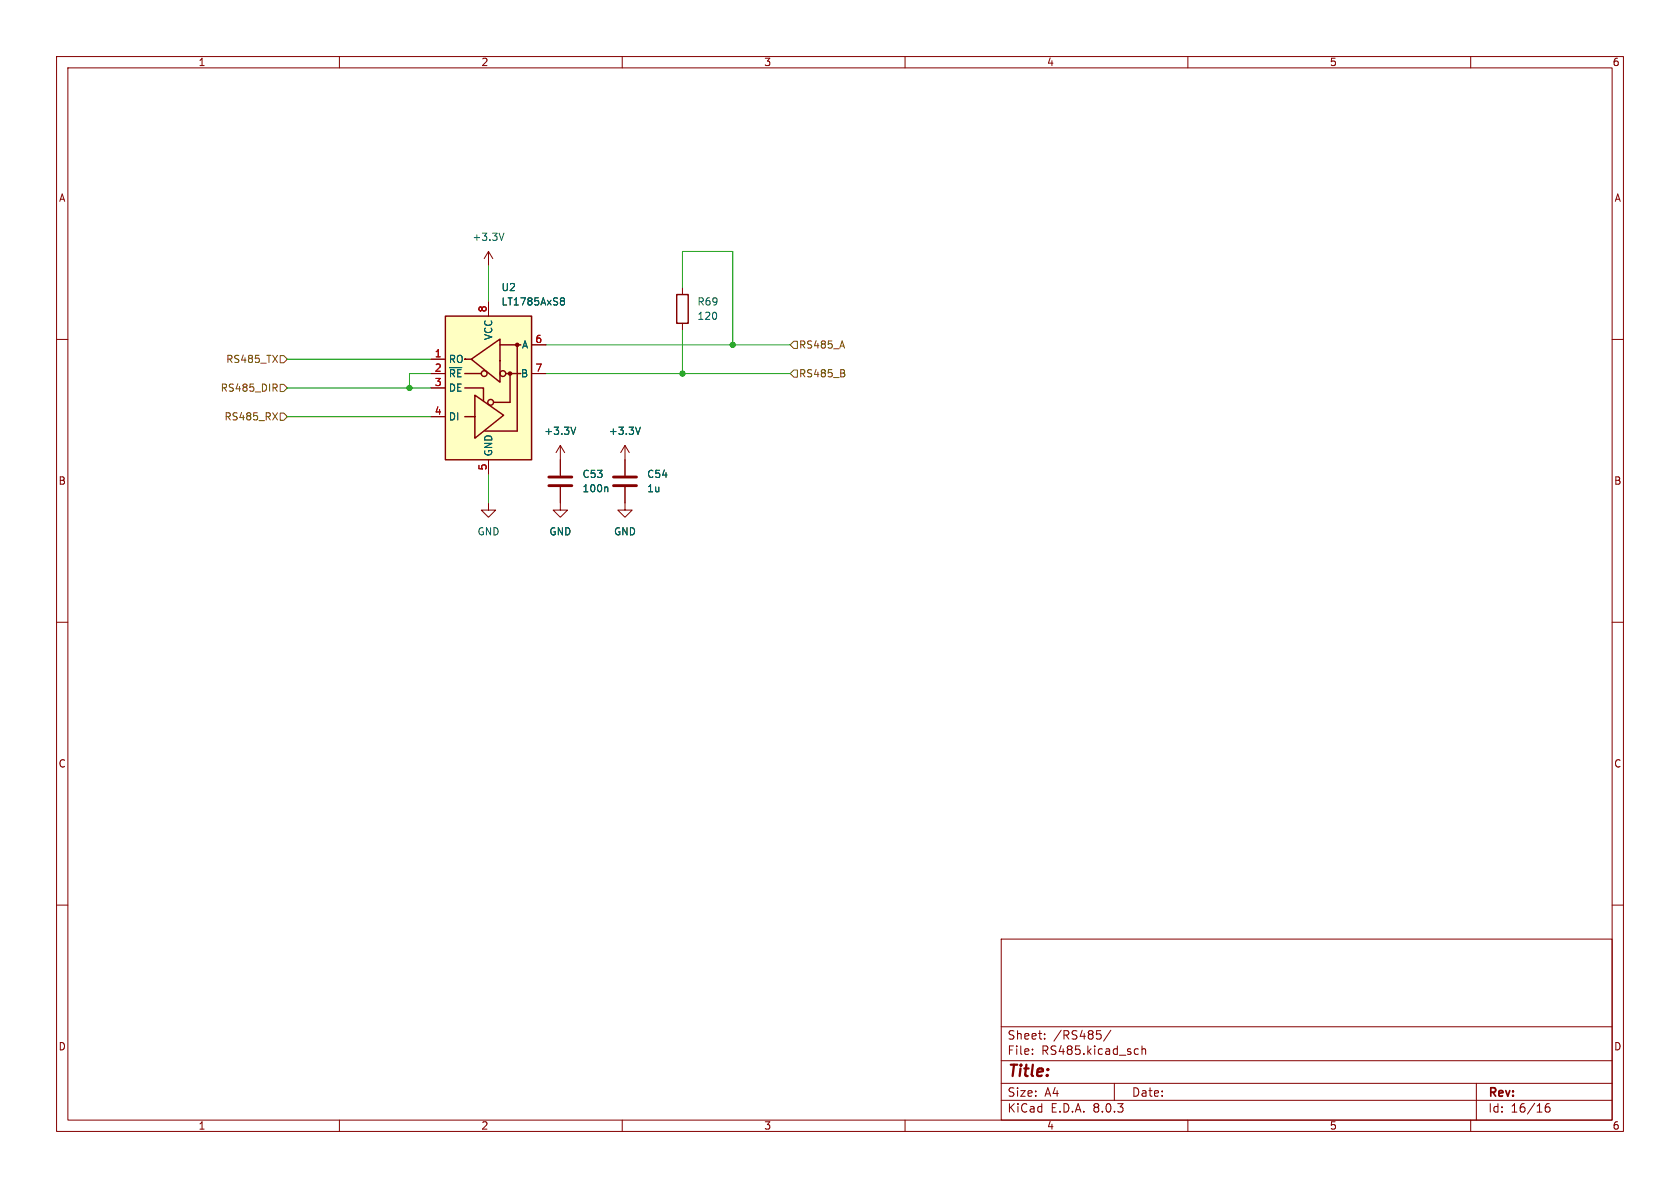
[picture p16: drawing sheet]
<svg xmlns="http://www.w3.org/2000/svg" width="297mm" height="210mm" viewBox="0 0 297 210" stroke-linecap="round" stroke-linejoin="round" font-family="sans-serif">
<defs><g id="words">
<text font-size="2.8" fill="#840000" x="178" y="190.9">Title:</text>
<g font-size="2.1" fill="#840000">
<text x="178" y="184">Sheet:</text>
<text x="186.2" y="184">/RS485/</text>
<text x="178" y="186.7">File:</text>
<text x="184.1" y="186.7">RS485.kicad_sch</text>
<text x="178" y="196.9">KiCad</text>
<text x="178" y="194.1">Size:</text>
<text x="184.7" y="194.1">A4</text>
<text x="185.7" y="196.9">E.D.A.</text>
<text x="193.3" y="196.9">8.0.3</text>
<text x="200" y="194.1">Date:</text>
<text x="263" y="194.3">Rev:</text>
<text x="263" y="196.9">Id:</text>
<text x="267.1" y="196.9">16/16</text>
</g>
<g font-size="1.8" fill="#840000">
<text x="35" y="11.9">1</text>
<text x="85" y="11.9">2</text>
<text x="135" y="11.9">3</text>
<text x="185" y="11.9">4</text>
<text x="235" y="11.9">5</text>
<text x="285" y="11.9">6</text>
<text x="10.3" y="35.9">A</text>
<text x="285.3" y="35.9">A</text>
<text x="10.3" y="85.9">B</text>
<text x="285.3" y="85.9">B</text>
<text x="10.3" y="135.9">C</text>
<text x="285.3" y="135.9">C</text>
<text x="10.3" y="185.9">D</text>
<text x="285.3" y="185.9">D</text>
<text x="35" y="199.9">1</text>
<text x="85" y="199.9">2</text>
<text x="135" y="199.9">3</text>
<text x="185" y="199.9">4</text>
<text x="235" y="199.9">5</text>
<text x="285" y="199.9">6</text>
</g>
<g font-size="1.8" fill="#006464">
<text x="83.4" y="42.8">+3.3V</text>
<text x="88.6" y="51.7">U2</text>
<text x="88.6" y="54.2">LT1785AxS8</text>
<text x="123.2" y="56.7">120</text>
<text x="123.2" y="54.2">R69</text>
<text x="79.2" y="64.4">RO</text>
<text x="87.2" y="60.2" transform="rotate(-90 87.2 60.2)">VCC</text>
<text x="92.2" y="61.8">A</text>
<text x="79.2" y="66.9">~{RE}</text>
<text x="79.2" y="69.4">DE</text>
<text x="92" y="66.9">B</text>
<text x="79.2" y="74.5">DI</text>
<text x="96.1" y="77.1">+3.3V</text>
<text x="107.5" y="77.1">+3.3V</text>
<text x="87.2" y="80.8" transform="rotate(-90 87.2 80.8)">GND</text>
<text x="102.9" y="87.2">100n</text>
<text x="102.9" y="84.7">C53</text>
<text x="114.3" y="87.2">1u</text>
<text x="114.3" y="84.7">C54</text>
<text x="84.3" y="94.8">GND</text>
<text x="97" y="94.8">GND</text>
<text x="108.5" y="94.8">GND</text>
</g>
<g font-size="1.8" fill="#a90000">
<text x="86.1" y="55.3" transform="rotate(-90 86.1 55.3)">8</text>
<text x="76.8" y="63.2">1</text>
<text x="76.8" y="65.8">2</text>
<text x="94.5" y="60.7">6</text>
<text x="94.5" y="65.8">7</text>
<text x="76.8" y="68.3">3</text>
<text x="76.8" y="73.4">4</text>
<text x="86.1" y="83.3" transform="rotate(-90 86.1 83.3)">5</text>
</g>
<g font-size="1.8" fill="#725600">
<text x="39.9" y="64.4">RS485_TX</text>
<text x="141.2" y="61.8">RS485_A</text>
<text x="38.9" y="69.4">RS485_DIR</text>
<text x="141.2" y="66.9">RS485_B</text>
<text x="39.6" y="74.5">RS485_RX</text>
</g>
</g></defs>
<g fill="none" stroke="#840000" stroke-width=".18">
<path d="M10 10h277v190h-277zM12 12h273v186h-273zM60 10v2M110 10v2M160 10v2M210 10v2M260 10v2M10 60h2M285 60h2M10 110h2M285 110h2M10 160h2"/>
<path d="M285 160h2M177 166h108v32h-108zM60 198v2M110 198v2M160 198v2M177 194.5h108M177 191.5h108M177 187.5h108M177 181.5h108M182.5 186.3v.1M182.5 185.5v.1M184.7 183.6v.1"/>
<path d="M184.7 182.8v.1M193.9 182.2h.7M194.5 182.8l.2 .3-.2 .5M196.4 182.1l-1.3 2M197 191.5v3M200.8 185.4l.4 .1M201.2 186.3l-.4 .1M201.9 185.5l.2-.1 .4 .1v.9M201.9 184.9v1.5M210 198v2M260 198v2M261 191.5v6.5"/>
<path d="M273.9 195.1a.59 .59 0 0 0-.7 .6v.6l.1 .2 .4 .1 .3-.1v-.5l-.1-.3h-.4l-.3 .3"/>
</g>
<path d="M78.7 55.9h15.3v25.4h-15.3z" fill="#ffffc2"/>
<g fill="none" stroke="#840000" stroke-width=".25">
<path d="M78.7 55.9h15.3v25.4h-15.3zM119.6 52.1h2.1v5.1h-2.1zM82.2 68.6h3.3v2.3M82.2 66h2.9M82.2 73.7h1.6M82.3 63.5h-.1h1M83.3 63.5l5.1-3.6v7.7zM83.9 69.9l5.1 3.5-5.1 4.1zM88.4 61h3.7M89.4 66h2.7M90.2 66v5.1h-3M91.4 61v15.2h-5.7"/>
<circle cx="85.6" cy="66" r=".51"/>
<circle cx="86.7" cy="71.1" r=".51"/>
<circle cx="88.9" cy="66" r=".51"/>
</g>
<g fill="#840000" stroke="#840000" stroke-width=".25">
<circle cx="90.2" cy="66" r=".28"/>
<circle cx="91.4" cy="61" r=".28"/>
</g>
<g fill="none" stroke="#840000" stroke-width=".18">
<path d="M86.4 44.5v2.5M86.4 53.3v2.6M86.4 44.5l-.8 1.2M86.4 44.5l.7 1.2M120.6 50.8v1.3M120.6 57.2v1.2M76.2 63.5h2.5M76.2 66h2.5M76.2 68.6h2.5M76.2 73.7h2.5M94 66h2.5M94 61h2.5"/>
<path d="M99.1 78.7v5.4M99.1 78.7l-.8 1.3M99.1 78.7l.7 1.3M110.5 78.7l-.8 1.3M110.5 78.7v5.4M110.5 78.7l.8 1.3M86.4 88.9v1.3h1.2l-1.2 1.2-1.3-1.2h1.3M86.4 81.3v2.5M99.1 86.1v4.1h1.2l-1.2 1.2-1.3-1.2h1.3M110.5 86.1v4.1h1.3l-1.3 1.2-1.3-1.2h1.3"/>
</g>
<path d="M89.1 41.2l-.4 1.3M99.3 52.6h.3l.2 .3-.2 .3M99.3 53.2h.3M99.6 53.2l.2 .2v.3l-.1 .2h-.4M101.8 75.5l-.4 1.3M113.2 75.5l-.4 1.3M107.3 86.1l.2 .2v.6" fill="none" stroke="#006464" stroke-width=".18"/>
<path d="M97 85.9h4.1M97 84.3h4.1M108.5 85.9h4M108.5 84.3h4" fill="none" stroke="#840000" stroke-width=".51"/>
<path d="M48.2 73l.9 1.2M48.6 68.6l.4 .6M48.9 68l.1 .1-.1 .4M49.1 73l-.9 1.2M49.5 73h.7l.6 .7-.6 .6h-.7zM49.5 62.9h.7l.6 .6-.6 .6h-.7zM49.5 67.9h.7l.6 .7-.6 .6h-.7zM140.3 60.3h.7v1.3h-.7l-.6-.6zM140.3 65.4h.7v1.3h-.7l-.6-.7zM149.2 66l.2 .2-.2 .4M149.2 65.5v.3" fill="none" stroke="#725600" stroke-width=".18"/>
<path d="M86.4 47v6.3M120.6 50.8v-6.3h8.9v16.5M120.6 58.4v7.6M50.8 68.6h25.4M50.8 63.5h25.4M50.8 73.7h25.4M76.2 66h-3.8v2.6M96.5 66h43.2M96.5 61h43.2M86.4 83.8v5.1" fill="none" stroke="#009600" stroke-width=".18"/>
<g fill="#009600" stroke="#009600" stroke-width=".18">
<circle cx="120.6" cy="66" r=".46"/>
<circle cx="72.4" cy="68.6" r=".46"/>
<circle cx="129.5" cy="61" r=".46"/>
</g>
<use href="#words"/>
</svg>
